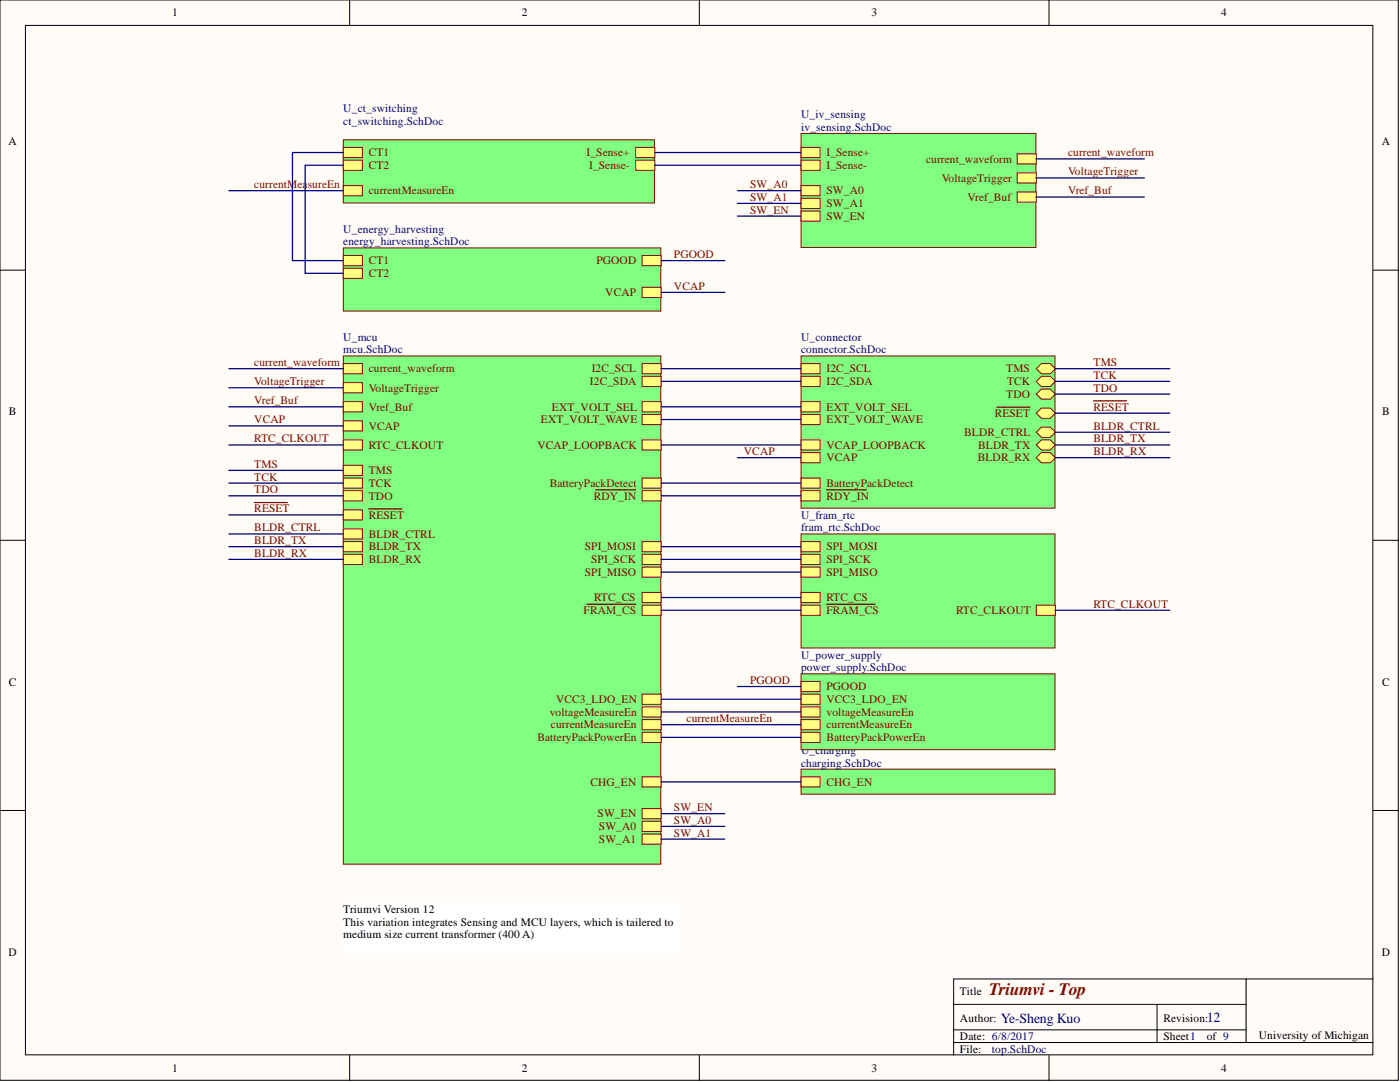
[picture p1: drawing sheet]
<svg xmlns="http://www.w3.org/2000/svg" width="279mm" height="216mm" viewBox="0 0 279 216" stroke-linecap="round" stroke-linejoin="round" font-family="sans-serif">
<defs><g id="words">
<text font-size="3.5" fill="#800000" x="197.4" y="198.6">Triumvi - Top</text>
<g font-size="2.8" fill="#000080">
<text x="240.8" y="203.9">12</text>
<text x="199.7" y="204.1">Ye-Sheng Kuo</text>
</g>
<g font-size="2.3">
<text x="34.3" y="3.3">1</text>
<text x="104.1" y="3.3">2</text>
<text x="173.9" y="3.3">3</text>
<text x="243.7" y="3.3">4</text>
<text x="1.7" y="29">A</text>
<text x="275.8" y="29">A</text>
<text x="1.8" y="82.9">B</text>
<text x="275.8" y="82.9">B</text>
<text x="1.8" y="136.8">C</text>
<text x="275.8" y="136.8">C</text>
<text x="68.5" y="182.1">Triumvi Version 12</text>
<text x="68.5" y="184.7">This variation integrates Sensing and MCU layers, which is tailered to</text>
<text x="1.7" y="190.7">D</text>
<text x="68.5" y="187.2">medium size current transformer (400 A)</text>
<text x="275.8" y="190.7">D</text>
<text x="191.6" y="198.6">Title</text>
<text x="191.6" y="204">Author:</text>
<text x="232.2" y="204">Revision:</text>
<text x="191.6" y="207.5">Date: 6/8/2017</text>
<text x="232.2" y="207.5">Sheet1</text>
<text x="240.8" y="207.5">of 9</text>
<text x="251.2" y="207.3">University of Michigan</text>
<text x="34.3" y="213.9">1</text>
<text x="104.1" y="213.9">2</text>
<text x="173.9" y="213.9">3</text>
<text x="191.6" y="210.1">File:</text>
<text x="243.7" y="213.9">4</text>
</g>
<g font-size="2.3" fill="#000080">
<text x="68.5" y="22.3">U_ct_switching</text>
<text x="159.9" y="23.6">U_iv_sensing</text>
<text x="68.5" y="24.9">ct_switching.SchDoc</text>
<text x="159.9" y="26.1">iv_sensing.SchDoc</text>
<text x="68.5" y="46.4">U_energy_harvesting</text>
<text x="68.5" y="49">energy_harvesting.SchDoc</text>
<text x="68.5" y="68">U_mcu</text>
<text x="68.5" y="70.5">mcu.SchDoc</text>
<text x="159.9" y="68">U_connector</text>
<text x="159.9" y="70.5">connector.SchDoc</text>
<text x="159.9" y="103.5">U_fram_rtc</text>
<text x="159.9" y="106">fram_rtc.SchDoc</text>
<text x="159.9" y="131.4">U_power_supply</text>
<text x="159.9" y="133.9">power_supply.SchDoc</text>
<text x="159.9" y="150.4">U_charging</text>
<text x="159.9" y="153">charging.SchDoc</text>
<text x="197.9" y="210.1">top.SchDoc</text>
</g>
<g font-size="2.3" fill="#800000">
<text x="73.6" y="31.2">CT1</text>
<text x="73.6" y="33.7">CT2</text>
<text x="117.1" y="31.2">I_Sense+</text>
<text x="117.6" y="33.7">I_Sense-</text>
<text x="164.9" y="31.2">I_Sense+</text>
<text x="164.9" y="33.7">I_Sense-</text>
<text x="184.8" y="32.5">current_waveform</text>
<text x="213.2" y="31.2">current_waveform</text>
<text x="213.2" y="35">VoltageTrigger</text>
<text x="50.8" y="37.5">currentMeasureEn</text>
<text x="73.6" y="38.8">currentMeasureEn</text>
<text x="149.7" y="37.5">SW_A0</text>
<text x="149.7" y="40.1">SW_A1</text>
<text x="164.9" y="38.8">SW_A0</text>
<text x="164.9" y="41.3">SW_A1</text>
<text x="188" y="36.3">VoltageTrigger</text>
<text x="193.1" y="40.1">Vref_Buf</text>
<text x="213.2" y="38.8">Vref_Buf</text>
<text x="149.7" y="42.6">SW_EN</text>
<text x="164.9" y="43.9">SW_EN</text>
<text x="73.6" y="52.8">CT1</text>
<text x="119" y="52.8">PGOOD</text>
<text x="134.5" y="51.5">PGOOD</text>
<text x="73.6" y="55.3">CT2</text>
<text x="120.8" y="59.1">VCAP</text>
<text x="134.5" y="57.8">VCAP</text>
<text x="50.8" y="73.1">current_waveform</text>
<text x="50.8" y="76.9">VoltageTrigger</text>
<text x="73.6" y="74.3">current_waveform</text>
<text x="117.7" y="76.9">I2C_SDA</text>
<text x="118.1" y="74.3">I2C_SCL</text>
<text x="164.9" y="74.3">I2C_SCL</text>
<text x="164.9" y="76.9">I2C_SDA</text>
<text x="200.8" y="74.3">TMS</text>
<text x="201" y="76.9">TCK</text>
<text x="218.2" y="73.1">TMS</text>
<text x="218.2" y="75.6">TCK</text>
<text x="50.8" y="80.7">Vref_Buf</text>
<text x="73.6" y="81.9">Vref_Buf</text>
<text x="73.6" y="78.1">VoltageTrigger</text>
<text x="110.1" y="81.9">EXT_VOLT_SEL</text>
<text x="164.9" y="81.9">EXT_VOLT_SEL</text>
<text x="198.5" y="83.2">RESET</text>
<text x="200.8" y="79.4">TDO</text>
<text x="218.2" y="78.1">TDO</text>
<text x="218.2" y="81.9">RESET</text>
<text x="50.8" y="84.5">VCAP</text>
<text x="50.8" y="88.3">RTC_CLKOUT</text>
<text x="73.6" y="85.7">VCAP</text>
<text x="73.6" y="89.5">RTC_CLKOUT</text>
<text x="107.3" y="89.5">VCAP_LOOPBACK</text>
<text x="107.9" y="84.5">EXT_VOLT_WAVE</text>
<text x="164.9" y="84.5">EXT_VOLT_WAVE</text>
<text x="164.9" y="89.5">VCAP_LOOPBACK</text>
<text x="192.4" y="87">BLDR_CTRL</text>
<text x="195.2" y="89.5">BLDR_TX</text>
<text x="218.2" y="85.7">BLDR_CTRL</text>
<text x="218.2" y="88.3">BLDR_TX</text>
<text x="50.8" y="93.4">TMS</text>
<text x="50.8" y="95.9">TCK</text>
<text x="73.6" y="94.6">TMS</text>
<text x="148.4" y="90.8">VCAP</text>
<text x="164.9" y="92.1">VCAP</text>
<text x="195.1" y="92.1">BLDR_RX</text>
<text x="218.2" y="90.8">BLDR_RX</text>
<text x="50.8" y="98.4">TDO</text>
<text x="73.6" y="99.7">TDO</text>
<text x="73.6" y="97.2">TCK</text>
<text x="109.7" y="97.2">BatteryPackDetect</text>
<text x="118.5" y="99.7">RDY_IN</text>
<text x="164.9" y="97.2">BatteryPackDetect</text>
<text x="164.9" y="99.7">RDY_IN</text>
<text x="50.8" y="102.2">RESET</text>
<text x="50.8" y="106">BLDR_CTRL</text>
<text x="73.6" y="107.3">BLDR_CTRL</text>
<text x="73.6" y="103.5">RESET</text>
<text x="50.8" y="108.6">BLDR_TX</text>
<text x="50.8" y="111.1">BLDR_RX</text>
<text x="73.6" y="109.8">BLDR_TX</text>
<text x="73.6" y="112.4">BLDR_RX</text>
<text x="116.7" y="109.8">SPI_MOSI</text>
<text x="118" y="112.4">SPI_SCK</text>
<text x="164.9" y="109.8">SPI_MOSI</text>
<text x="164.9" y="112.4">SPI_SCK</text>
<text x="116.7" y="114.9">SPI_MISO</text>
<text x="118.6" y="120">RTC_CS</text>
<text x="164.9" y="114.9">SPI_MISO</text>
<text x="164.9" y="120">RTC_CS</text>
<text x="116.5" y="122.5">FRAM_CS</text>
<text x="164.9" y="122.5">FRAM_CS</text>
<text x="190.8" y="122.5">RTC_CLKOUT</text>
<text x="218.2" y="121.3">RTC_CLKOUT</text>
<text x="149.7" y="136.5">PGOOD</text>
<text x="164.9" y="137.7">PGOOD</text>
<text x="109.7" y="142.8">voltageMeasureEn</text>
<text x="111" y="140.3">VCC3_LDO_EN</text>
<text x="164.9" y="140.3">VCC3_LDO_EN</text>
<text x="164.9" y="142.8">voltageMeasureEn</text>
<text x="107.3" y="147.9">BatteryPackPowerEn</text>
<text x="110" y="145.4">currentMeasureEn</text>
<text x="137" y="144.1">currentMeasureEn</text>
<text x="164.9" y="145.4">currentMeasureEn</text>
<text x="164.9" y="147.9">BatteryPackPowerEn</text>
<text x="117.8" y="156.8">CHG_EN</text>
<text x="134.5" y="161.9">SW_EN</text>
<text x="164.9" y="156.8">CHG_EN</text>
<text x="119.3" y="163.1">SW_EN</text>
<text x="119.5" y="165.7">SW_A0</text>
<text x="134.5" y="164.4">SW_A0</text>
<text x="134.5" y="166.9">SW_A1</text>
<text x="119.5" y="168.2">SW_A1</text>
</g>
</g></defs>
<g fill="#fffcf8" stroke="#000" stroke-width=".2">
<path d="M0 0h279.1v215.6h-279.1z"/>
<path d="M5.1 5.1h268.9v205.4h-268.9z"/>
</g>
<g fill="none" stroke="#000" stroke-width=".2">
<path d="M69.8 0v5.1M139.6 0v5.1M209.4 0v5.1M0 53.9h5.1M274.1 53.9h5M0 107.8h5.1M274.1 107.8h5M0 161.7h5.1M274.1 161.7h5M248.7 195.3h-58.4v15.3M274.1 195.3h-25.4v12.7M69.8 210.6v5"/>
<path d="M139.6 210.6v5M190.3 200.4h58.4M190.3 208h83.8M190.3 205.5h58.4M209.4 210.6v5M230.9 200.4v7.6"/>
</g>
<path d="M159.9 153.5h50.6v5h-50.6z" fill="#80ff80" stroke="#800000" stroke-width=".2"/>
<path d="M159.9 155h3.8v2h-3.8z" fill-rule="evenodd" fill="#ffff80"/>
<path d="M159.9 155h3.8v2h-3.8z" fill="none" stroke="#800000" stroke-width=".2"/>
<path d="M159.9 71h50.6v30.4h-50.6z" fill="#80ff80" stroke="#800000" stroke-width=".2"/>
<path d="M159.9 72.5h3.8v2.1h-3.8z" fill-rule="evenodd" fill="#ffff80"/>
<path d="M159.9 72.5h3.8v2.1h-3.8z" fill="none" stroke="#800000" stroke-width=".2"/>
<path d="M159.9 75.1h3.8v2h-3.8z" fill-rule="evenodd" fill="#ffff80"/>
<path d="M159.9 75.1h3.8v2h-3.8z" fill="none" stroke="#800000" stroke-width=".2"/>
<path d="M159.9 80.2h3.8v2h-3.8z" fill-rule="evenodd" fill="#ffff80"/>
<path d="M159.9 80.2h3.8v2h-3.8z" fill="none" stroke="#800000" stroke-width=".2"/>
<path d="M159.9 82.7h3.8v2h-3.8z" fill-rule="evenodd" fill="#ffff80"/>
<path d="M159.9 82.7h3.8v2h-3.8z" fill="none" stroke="#800000" stroke-width=".2"/>
<path d="M159.9 95.4h3.8v2h-3.8z" fill-rule="evenodd" fill="#ffff80"/>
<path d="M159.9 95.4h3.8v2h-3.8z" fill="none" stroke="#800000" stroke-width=".2"/>
<path d="M159.9 87.8h3.8v2h-3.8z" fill-rule="evenodd" fill="#ffff80"/>
<path d="M159.9 87.8h3.8v2h-3.8z" fill="none" stroke="#800000" stroke-width=".2"/>
<path d="M159.9 90.3h3.8v2h-3.8z" fill-rule="evenodd" fill="#ffff80"/>
<path d="M159.9 90.3h3.8v2h-3.8z" fill="none" stroke="#800000" stroke-width=".2"/>
<path d="M159.9 97.9h3.8v2h-3.8z" fill-rule="evenodd" fill="#ffff80"/>
<path d="M159.9 97.9h3.8v2h-3.8z" fill="none" stroke="#800000" stroke-width=".2"/>
<path d="M164.9 97.7h3M168 97.7h3.3M171.4 97.7h1.5" fill="none" stroke="#800000" stroke-width=".25"/>
<path d="M206.8 73.6l1-1.1h1.8l1 1.1-1 1h-1.8z" fill-rule="evenodd" fill="#ffff80"/>
<path d="M206.8 73.6l1-1.1h1.8l1 1.1-1 1h-1.8z" fill="none" stroke="#800000" stroke-width=".2"/>
<path d="M206.8 76.1l1-1h1.8l1 1-1 1h-1.8z" fill-rule="evenodd" fill="#ffff80"/>
<path d="M206.8 76.1l1-1h1.8l1 1-1 1h-1.8z" fill="none" stroke="#800000" stroke-width=".2"/>
<path d="M206.8 78.6l1-1h1.8l1 1-1 1.1h-1.8z" fill-rule="evenodd" fill="#ffff80"/>
<path d="M206.8 78.6l1-1h1.8l1 1-1 1.1h-1.8z" fill="none" stroke="#800000" stroke-width=".2"/>
<path d="M206.8 86.2l1-1h1.8l1 1-1 1.1h-1.8z" fill-rule="evenodd" fill="#ffff80"/>
<path d="M206.8 86.2l1-1h1.8l1 1-1 1.1h-1.8z" fill="none" stroke="#800000" stroke-width=".2"/>
<path d="M206.8 88.8l1-1h1.8l1 1-1 1h-1.8z" fill-rule="evenodd" fill="#ffff80"/>
<path d="M206.8 88.8l1-1h1.8l1 1-1 1h-1.8z" fill="none" stroke="#800000" stroke-width=".2"/>
<path d="M206.8 91.3l1-1h1.8l1 1-1 1h-1.8z" fill-rule="evenodd" fill="#ffff80"/>
<path d="M206.8 91.3l1-1h1.8l1 1-1 1h-1.8z" fill="none" stroke="#800000" stroke-width=".2"/>
<path d="M206.8 82.4l1-1h1.8l1 1-1 1.1h-1.8z" fill-rule="evenodd" fill="#ffff80"/>
<path d="M206.8 82.4l1-1h1.8l1 1-1 1.1h-1.8z" fill="none" stroke="#800000" stroke-width=".2"/>
<path d="M198.9 81.3h2.8M201.7 81.3h1.1M202.9 81.3h1.3M204.3 81.3h1.2" fill="none" stroke="#800000" stroke-width=".25"/>
<path d="M68.5 27.9h62.1v12.6h-62.1z" fill="#80ff80" stroke="#800000" stroke-width=".2"/>
<path d="M68.5 29.4h3.8v2.1h-3.8z" fill-rule="evenodd" fill="#ffff80"/>
<path d="M68.5 29.4h3.8v2.1h-3.8z" fill="none" stroke="#800000" stroke-width=".2"/>
<path d="M68.5 32h3.8v2h-3.8z" fill-rule="evenodd" fill="#ffff80"/>
<path d="M68.5 32h3.8v2h-3.8z" fill="none" stroke="#800000" stroke-width=".2"/>
<path d="M68.5 37h3.8v2.1h-3.8z" fill-rule="evenodd" fill="#ffff80"/>
<path d="M68.5 37h3.8v2.1h-3.8z" fill="none" stroke="#800000" stroke-width=".2"/>
<path d="M126.9 29.4h3.8v2.1h-3.8z" fill-rule="evenodd" fill="#ffff80"/>
<path d="M126.9 29.4h3.8v2.1h-3.8z" fill="none" stroke="#800000" stroke-width=".2"/>
<path d="M126.9 32h3.8v2h-3.8z" fill-rule="evenodd" fill="#ffff80"/>
<path d="M126.9 32h3.8v2h-3.8z" fill="none" stroke="#800000" stroke-width=".2"/>
<path d="M68.5 49.5h63.4v12.6h-63.4z" fill="#80ff80" stroke="#800000" stroke-width=".2"/>
<path d="M68.5 51h3.8v2h-3.8z" fill-rule="evenodd" fill="#ffff80"/>
<path d="M68.5 51h3.8v2h-3.8z" fill="none" stroke="#800000" stroke-width=".2"/>
<path d="M68.5 53.5h3.8v2.1h-3.8z" fill-rule="evenodd" fill="#ffff80"/>
<path d="M68.5 53.5h3.8v2.1h-3.8z" fill="none" stroke="#800000" stroke-width=".2"/>
<path d="M128.1 51h3.9v2h-3.9z" fill-rule="evenodd" fill="#ffff80"/>
<path d="M128.1 51h3.9v2h-3.9z" fill="none" stroke="#800000" stroke-width=".2"/>
<path d="M128.1 57.3h3.9v2.1h-3.9z" fill-rule="evenodd" fill="#ffff80"/>
<path d="M128.1 57.3h3.9v2.1h-3.9z" fill="none" stroke="#800000" stroke-width=".2"/>
<path d="M159.9 106.5h50.6v22.8h-50.6z" fill="#80ff80" stroke="#800000" stroke-width=".2"/>
<path d="M159.9 108.1h3.8v2h-3.8z" fill-rule="evenodd" fill="#ffff80"/>
<path d="M159.9 108.1h3.8v2h-3.8z" fill="none" stroke="#800000" stroke-width=".2"/>
<path d="M159.9 110.6h3.8v2h-3.8z" fill-rule="evenodd" fill="#ffff80"/>
<path d="M159.9 110.6h3.8v2h-3.8z" fill="none" stroke="#800000" stroke-width=".2"/>
<path d="M159.9 113.1h3.8v2.1h-3.8z" fill-rule="evenodd" fill="#ffff80"/>
<path d="M159.9 113.1h3.8v2.1h-3.8z" fill="none" stroke="#800000" stroke-width=".2"/>
<path d="M159.9 118.2h3.8v2h-3.8z" fill-rule="evenodd" fill="#ffff80"/>
<path d="M159.9 118.2h3.8v2h-3.8z" fill="none" stroke="#800000" stroke-width=".2"/>
<path d="M159.9 120.8h3.8v2h-3.8z" fill-rule="evenodd" fill="#ffff80"/>
<path d="M159.9 120.8h3.8v2h-3.8z" fill="none" stroke="#800000" stroke-width=".2"/>
<path d="M164.9 120.6h6M171 120.6h2.5M173.6 120.6h1.1" fill="none" stroke="#800000" stroke-width=".25"/>
<path d="M206.8 120.8h3.8v2h-3.8z" fill-rule="evenodd" fill="#ffff80"/>
<path d="M206.8 120.8h3.8v2h-3.8z" fill="none" stroke="#800000" stroke-width=".2"/>
<path d="M159.9 26.6h46.8v22.8h-46.8z" fill="#80ff80" stroke="#800000" stroke-width=".2"/>
<path d="M203 30.7h3.8v2h-3.8z" fill-rule="evenodd" fill="#ffff80"/>
<path d="M203 30.7h3.8v2h-3.8z" fill="none" stroke="#800000" stroke-width=".2"/>
<path d="M203 38.3h3.8v2h-3.8z" fill-rule="evenodd" fill="#ffff80"/>
<path d="M203 38.3h3.8v2h-3.8z" fill="none" stroke="#800000" stroke-width=".2"/>
<path d="M203 34.5h3.8v2h-3.8z" fill-rule="evenodd" fill="#ffff80"/>
<path d="M203 34.5h3.8v2h-3.8z" fill="none" stroke="#800000" stroke-width=".2"/>
<path d="M159.9 29.4h3.8v2.1h-3.8z" fill-rule="evenodd" fill="#ffff80"/>
<path d="M159.9 29.4h3.8v2.1h-3.8z" fill="none" stroke="#800000" stroke-width=".2"/>
<path d="M159.9 32h3.8v2h-3.8z" fill-rule="evenodd" fill="#ffff80"/>
<path d="M159.9 32h3.8v2h-3.8z" fill="none" stroke="#800000" stroke-width=".2"/>
<path d="M159.9 37h3.8v2.1h-3.8z" fill-rule="evenodd" fill="#ffff80"/>
<path d="M159.9 37h3.8v2.1h-3.8z" fill="none" stroke="#800000" stroke-width=".2"/>
<path d="M159.9 39.6h3.8v2h-3.8z" fill-rule="evenodd" fill="#ffff80"/>
<path d="M159.9 39.6h3.8v2h-3.8z" fill="none" stroke="#800000" stroke-width=".2"/>
<path d="M159.9 42.1h3.8v2h-3.8z" fill-rule="evenodd" fill="#ffff80"/>
<path d="M159.9 42.1h3.8v2h-3.8z" fill="none" stroke="#800000" stroke-width=".2"/>
<path d="M68.5 71h63.4v101.4h-63.4z" fill="#80ff80" stroke="#800000" stroke-width=".2"/>
<path d="M68.5 72.5h3.8v2.1h-3.8z" fill-rule="evenodd" fill="#ffff80"/>
<path d="M68.5 72.5h3.8v2.1h-3.8z" fill="none" stroke="#800000" stroke-width=".2"/>
<path d="M68.5 80.2h3.8v2h-3.8z" fill-rule="evenodd" fill="#ffff80"/>
<path d="M68.5 80.2h3.8v2h-3.8z" fill="none" stroke="#800000" stroke-width=".2"/>
<path d="M128.1 141h3.9v2.1h-3.9z" fill-rule="evenodd" fill="#ffff80"/>
<path d="M128.1 141h3.9v2.1h-3.9z" fill="none" stroke="#800000" stroke-width=".2"/>
<path d="M128.1 143.6h3.9v2h-3.9z" fill-rule="evenodd" fill="#ffff80"/>
<path d="M128.1 143.6h3.9v2h-3.9z" fill="none" stroke="#800000" stroke-width=".2"/>
<path d="M68.5 76.4h3.8v2h-3.8z" fill-rule="evenodd" fill="#ffff80"/>
<path d="M68.5 76.4h3.8v2h-3.8z" fill="none" stroke="#800000" stroke-width=".2"/>
<path d="M128.1 120.8h3.9v2h-3.9z" fill-rule="evenodd" fill="#ffff80"/>
<path d="M128.1 120.8h3.9v2h-3.9z" fill="none" stroke="#800000" stroke-width=".2"/>
<path d="M117.2 120.6h5.9M123.3 120.6h2.4M125.8 120.6h1.1" fill="none" stroke="#800000" stroke-width=".25"/>
<path d="M128.1 110.6h3.9v2h-3.9z" fill-rule="evenodd" fill="#ffff80"/>
<path d="M128.1 110.6h3.9v2h-3.9z" fill="none" stroke="#800000" stroke-width=".2"/>
<path d="M128.1 108.1h3.9v2h-3.9z" fill-rule="evenodd" fill="#ffff80"/>
<path d="M128.1 108.1h3.9v2h-3.9z" fill="none" stroke="#800000" stroke-width=".2"/>
<path d="M128.1 113.1h3.9v2.1h-3.9z" fill-rule="evenodd" fill="#ffff80"/>
<path d="M128.1 113.1h3.9v2.1h-3.9z" fill="none" stroke="#800000" stroke-width=".2"/>
<path d="M128.1 118.2h3.9v2h-3.9z" fill-rule="evenodd" fill="#ffff80"/>
<path d="M128.1 118.2h3.9v2h-3.9z" fill="none" stroke="#800000" stroke-width=".2"/>
<path d="M128.1 72.5h3.9v2.1h-3.9z" fill-rule="evenodd" fill="#ffff80"/>
<path d="M128.1 72.5h3.9v2.1h-3.9z" fill="none" stroke="#800000" stroke-width=".2"/>
<path d="M128.1 75.1h3.9v2h-3.9z" fill-rule="evenodd" fill="#ffff80"/>
<path d="M128.1 75.1h3.9v2h-3.9z" fill="none" stroke="#800000" stroke-width=".2"/>
<path d="M128.1 80.2h3.9v2h-3.9z" fill-rule="evenodd" fill="#ffff80"/>
<path d="M128.1 80.2h3.9v2h-3.9z" fill="none" stroke="#800000" stroke-width=".2"/>
<path d="M128.1 82.7h3.9v2h-3.9z" fill-rule="evenodd" fill="#ffff80"/>
<path d="M128.1 82.7h3.9v2h-3.9z" fill="none" stroke="#800000" stroke-width=".2"/>
<path d="M68.5 97.9h3.8v2h-3.8z" fill-rule="evenodd" fill="#ffff80"/>
<path d="M68.5 97.9h3.8v2h-3.8z" fill="none" stroke="#800000" stroke-width=".2"/>
<path d="M68.5 105.5h3.8v2.1h-3.8z" fill-rule="evenodd" fill="#ffff80"/>
<path d="M68.5 105.5h3.8v2.1h-3.8z" fill="none" stroke="#800000" stroke-width=".2"/>
<path d="M68.5 108.1h3.8v2h-3.8z" fill-rule="evenodd" fill="#ffff80"/>
<path d="M68.5 108.1h3.8v2h-3.8z" fill="none" stroke="#800000" stroke-width=".2"/>
<path d="M68.5 110.6h3.8v2h-3.8z" fill-rule="evenodd" fill="#ffff80"/>
<path d="M68.5 110.6h3.8v2h-3.8z" fill="none" stroke="#800000" stroke-width=".2"/>
<path d="M68.5 101.7h3.8v2.1h-3.8z" fill-rule="evenodd" fill="#ffff80"/>
<path d="M68.5 101.7h3.8v2.1h-3.8z" fill="none" stroke="#800000" stroke-width=".2"/>
<path d="M73.6 101.5h2.7M76.4 101.5h1.1M77.6 101.5h1.2M78.9 101.5h1.3" fill="none" stroke="#800000" stroke-width=".25"/>
<path d="M68.5 92.8h3.8v2.1h-3.8z" fill-rule="evenodd" fill="#ffff80"/>
<path d="M68.5 92.8h3.8v2.1h-3.8z" fill="none" stroke="#800000" stroke-width=".2"/>
<path d="M68.5 95.4h3.8v2h-3.8z" fill-rule="evenodd" fill="#ffff80"/>
<path d="M68.5 95.4h3.8v2h-3.8z" fill="none" stroke="#800000" stroke-width=".2"/>
<path d="M128.1 138.5h3.9v2h-3.9z" fill-rule="evenodd" fill="#ffff80"/>
<path d="M128.1 138.5h3.9v2h-3.9z" fill="none" stroke="#800000" stroke-width=".2"/>
<path d="M128.1 95.4h3.9v2h-3.9z" fill-rule="evenodd" fill="#ffff80"/>
<path d="M128.1 95.4h3.9v2h-3.9z" fill="none" stroke="#800000" stroke-width=".2"/>
<path d="M128.1 87.8h3.9v2h-3.9z" fill-rule="evenodd" fill="#ffff80"/>
<path d="M128.1 87.8h3.9v2h-3.9z" fill="none" stroke="#800000" stroke-width=".2"/>
<path d="M68.5 84h3.8v2h-3.8z" fill-rule="evenodd" fill="#ffff80"/>
<path d="M68.5 84h3.8v2h-3.8z" fill="none" stroke="#800000" stroke-width=".2"/>
<path d="M128.1 97.9h3.9v2h-3.9z" fill-rule="evenodd" fill="#ffff80"/>
<path d="M128.1 97.9h3.9v2h-3.9z" fill="none" stroke="#800000" stroke-width=".2"/>
<path d="M118.9 97.7h3M122 97.7h3.2M125.4 97.7h1.5" fill="none" stroke="#800000" stroke-width=".25"/>
<path d="M128.1 161.3h3.9v2.1h-3.9z" fill-rule="evenodd" fill="#ffff80"/>
<path d="M128.1 161.3h3.9v2.1h-3.9z" fill="none" stroke="#800000" stroke-width=".2"/>
<path d="M68.5 87.8h3.8v2h-3.8z" fill-rule="evenodd" fill="#ffff80"/>
<path d="M68.5 87.8h3.8v2h-3.8z" fill="none" stroke="#800000" stroke-width=".2"/>
<path d="M128.1 163.9h3.9v2h-3.9z" fill-rule="evenodd" fill="#ffff80"/>
<path d="M128.1 163.9h3.9v2h-3.9z" fill="none" stroke="#800000" stroke-width=".2"/>
<path d="M128.1 166.4h3.9v2h-3.9z" fill-rule="evenodd" fill="#ffff80"/>
<path d="M128.1 166.4h3.9v2h-3.9z" fill="none" stroke="#800000" stroke-width=".2"/>
<path d="M128.1 155h3.9v2h-3.9z" fill-rule="evenodd" fill="#ffff80"/>
<path d="M128.1 155h3.9v2h-3.9z" fill="none" stroke="#800000" stroke-width=".2"/>
<path d="M128.1 146.1h3.9v2.1h-3.9z" fill-rule="evenodd" fill="#ffff80"/>
<path d="M128.1 146.1h3.9v2.1h-3.9z" fill="none" stroke="#800000" stroke-width=".2"/>
<path d="M159.9 134.5h50.6v15.1h-50.6z" fill="#80ff80" stroke="#800000" stroke-width=".2"/>
<path d="M159.9 136h3.8v2h-3.8z" fill-rule="evenodd" fill="#ffff80"/>
<path d="M159.9 136h3.8v2h-3.8z" fill="none" stroke="#800000" stroke-width=".2"/>
<path d="M159.9 138.5h3.8v2h-3.8z" fill-rule="evenodd" fill="#ffff80"/>
<path d="M159.9 138.5h3.8v2h-3.8z" fill="none" stroke="#800000" stroke-width=".2"/>
<path d="M159.9 141h3.8v2.1h-3.8z" fill-rule="evenodd" fill="#ffff80"/>
<path d="M159.9 141h3.8v2.1h-3.8z" fill="none" stroke="#800000" stroke-width=".2"/>
<path d="M159.9 143.6h3.8v2h-3.8z" fill-rule="evenodd" fill="#ffff80"/>
<path d="M159.9 143.6h3.8v2h-3.8z" fill="none" stroke="#800000" stroke-width=".2"/>
<path d="M159.9 146.1h3.8v2.1h-3.8z" fill-rule="evenodd" fill="#ffff80"/>
<path d="M159.9 146.1h3.8v2.1h-3.8z" fill="none" stroke="#800000" stroke-width=".2"/>
<path d="M218.2 80h2.7M221 80h1.1M222.2 80h1.3M223.6 80h1.2M50.8 100.3h2.7M53.5 100.3h1.1M54.7 100.3h1.3M56.1 100.3h1.2" fill="none" stroke="#800000" stroke-width=".25"/>
<g fill="none" stroke="#000080" stroke-width=".25">
<path d="M45.7 38h22.8M68.5 30.4h-10.1v21.6h10.1M68.5 33h-7.6v21.5h7.6M130.7 30.4h29.2M130.7 33h29.2M147.2 38h12.7M206.8 31.7h21.6M206.8 35.5h21.6M206.8 39.3h21.6M132 58.3h12.6M132 52h12.6M147.2 40.6h12.7"/>
<path d="M147.2 43.1h12.7M45.7 73.6h22.8M45.7 77.4h22.8M132 73.6h27.9M132 76.1h27.9M210.6 73.6h22.9M210.6 76.1h22.9M210.6 78.6h22.9M45.7 81.2h22.8M45.7 88.8h22.8M45.7 96.4h22.8M45.7 98.9h22.8"/>
<path d="M45.7 93.9h22.8M45.7 85h22.8M132 81.2h27.9M132 83.7h27.9M132 88.8h27.9M132 96.4h27.9M132 98.9h27.9M147.2 91.3h12.7M210.6 88.8h22.9M210.6 91.3h22.9M210.6 82.4h22.9M210.6 86.2h22.9"/>
<path d="M45.7 109.1h22.8M45.7 111.6h22.8M45.7 102.7h22.8M45.7 106.5h22.8M132 109.1h27.9M132 111.6h27.9M132 114.2h27.9M132 119.2h27.9M132 121.8h27.9M132 139.5h27.9M147.2 137h12.7M210.6 121.8h22.9"/>
<path d="M132 142.1h27.9M132 144.6h27.9M132 147.1h27.9M132 156h27.9M132 162.4h12.6M132 164.9h12.6M132 167.4h12.6"/>
</g>
<path d="M68.5 180.1h67.2v10.1h-67.2z" fill="#fff" stroke="#fff" stroke-width=".2"/>
<use href="#words"/>
</svg>
